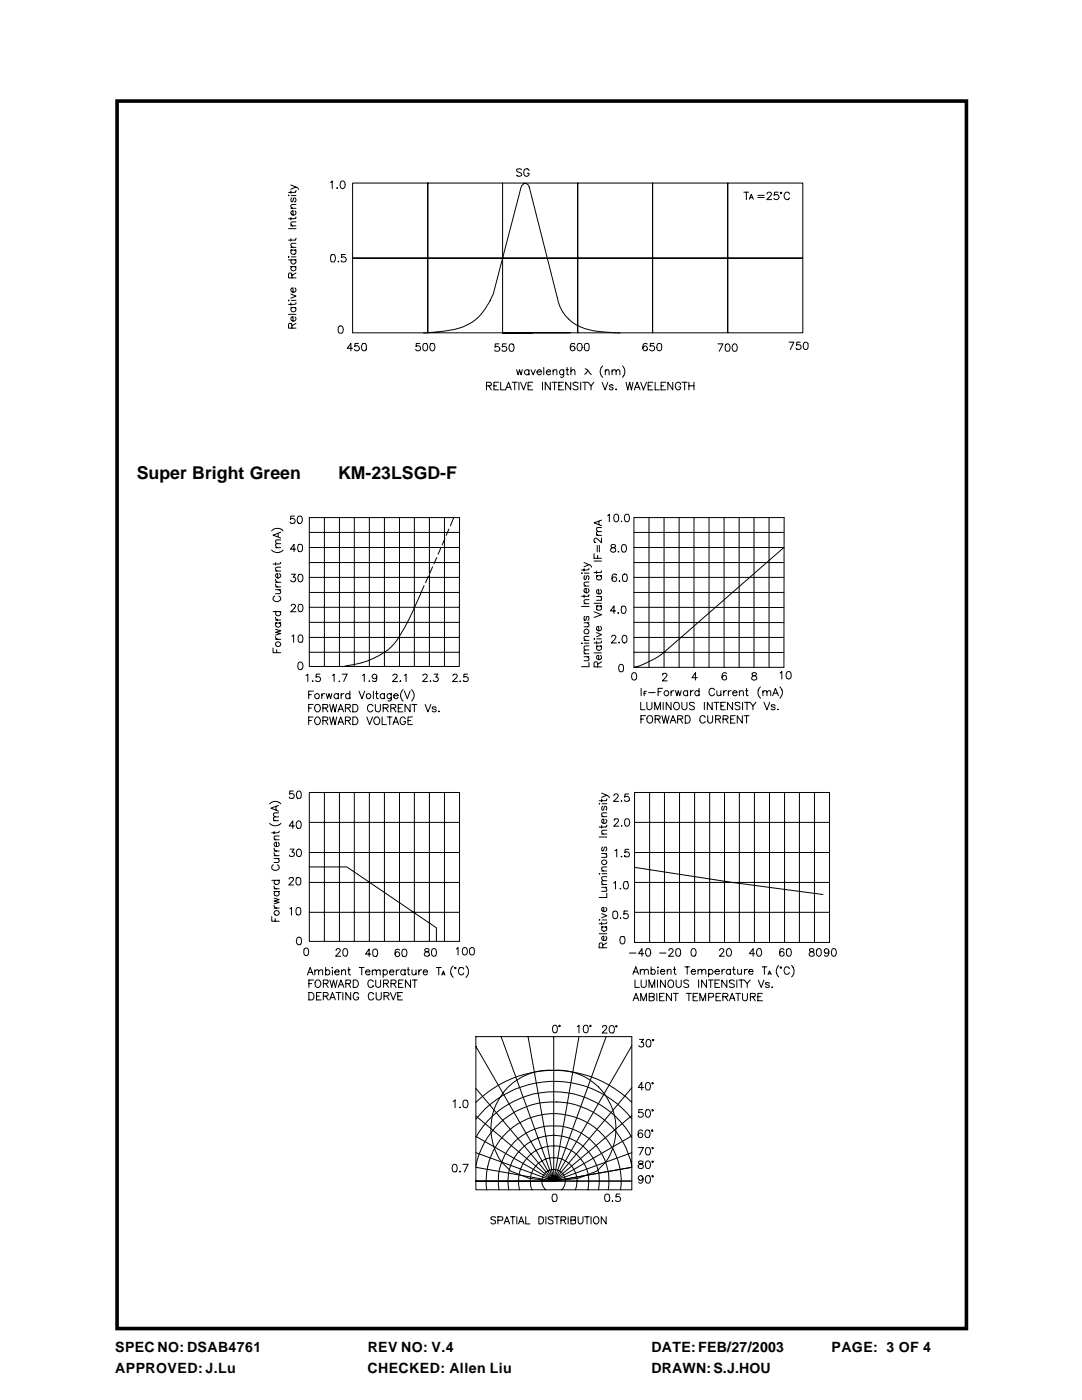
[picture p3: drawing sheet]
<svg xmlns="http://www.w3.org/2000/svg" width="216mm" height="279mm" viewBox="0 0 216 279" stroke-linecap="round" stroke-linejoin="round" font-family="sans-serif">
<defs><g id="words">
<g font-size="3.5">
<text x="27.3" y="95.6">Super Bright Green</text>
<text x="67.5" y="95.6">KM-23LSGD-F</text>
</g>
<g font-size="2.8">
<text x="23" y="269.8">SPEC NO: DSAB4761</text>
<text x="73.4" y="269.8">REV NO: V.4</text>
<text x="130" y="269.8">DATE: FEB/27/2003</text>
<text x="165.9" y="269.8">PAGE: 3 OF 4</text>
<text x="23" y="274.1">APPROVED: J.Lu</text>
<text x="73.3" y="274.1">CHECKED: Allen Liu</text>
<text x="130" y="274.1">DRAWN: S.J.HOU</text>
</g>
</g></defs>
<path d="M23.4 20.2h169.4v244.9h-169.4z" fill="none" stroke="#000" stroke-width=".72" stroke-linecap="butt"/>
<g fill="#fff" stroke="#fff" stroke-width=".2">
<path d="M41.9 97.1h140.3v105h-140.3z"/>
<path d="M87.2 202h46.8v45.5h-46.8z"/>
<path d="M42.6 26.7h131.3v58.9h-131.3z"/>
</g>
<g fill="none" stroke="#000" stroke-width=".2">
<path d="M57.6 38.9v.2zM58 37.8l1.1-.5 .5 .5M58 38.1v.5M58 36.9l1.1 .4M58.1 39h1M58.3 39.5a.47 .47 0 0 0 0 .8l.1-.1 .2-.6 .2-.1a.47 .47 0 0 1 0 .8l.2-.1M59.1 38l-.1 .3-.2 .1h-1.2M66 36.4l.3-.3v1.5M67.3 37.5v.1zM68.1 36.2a.47 .47 0 0 1 .7 .2 .7 .7 0 0 1 .1 .8 .7 .7 0 0 1-.8 .3l-.2-.5zM85.3 36.5v15v-15h15v29.9h15v-14.9v14.9h29.9v-14.9v14.9h15v-14.9h-15h15v-15h-15v15v-15h-15v15v-15h-14.9v15v-15h-15M85.3 36.5h-14.9v15h14.9h-14.9v14.9h14.9"/>
<path d="M85.3 36.5v29.9M104.1 33.9l-.4-.2-.6 .2 .1 .3 .6 .3 .3 .3a.57 .57 0 0 1-.4 .4 .57 .57 0 0 1-.6-.2M105.6 34a.55 .55 0 0 0-.6-.3 .55 .55 0 0 0-.5 .5 .61 .61 0 0 0 .2 .9 .61 .61 0 0 0 .9-.3v-.2h-.4M148.4 38.4h1M148.9 38.4v1.4M149.5 39.8l.4-1 .4 1M149.7 39.5h.5M151.2 39h1.3M151.2 39.4h1.3M153.1 38.7l.1-.3a.47 .47 0 0 1 .7 .4l-.9 1h1M155.3 38.4h-.7l-.1 .6a.55 .55 0 0 1 .8-.1 .55 .55 0 0 1-.1 .9 .55 .55 0 0 1-.8-.2M155.7 38.4h.3v.2h-.3z"/>
<path d="M157.6 38.7a.52 .52 0 0 0-.4-.4 .52 .52 0 0 0-.6 .3 .68 .68 0 0 0-.1 .9 .68 .68 0 0 0 1 .1l.1-.1M57.6 51.9h1.5h-.3a.48 .48 0 0 1 .1 .7 .48 .48 0 0 1-.7 0 .48 .48 0 0 1 .1-.7M57.6 45.6h1.5M57.6 59.9v.1zM57.6 51.2v.2zM58 58.7l1.1 .4-1.1 .4M58 49.9h1.1h-.3a.48 .48 0 0 1 .1 .7 .48 .48 0 0 1-.7 0 .48 .48 0 0 1 .1-.7zM58 43.4v.5M58 47.6v.5M58 49.4h1.1M58 41.6h1.1M58.1 59.9h1"/>
<path d="M58.1 51.3h1M58.1 44.9l.2 .2M58.3 54.8l-.2-.3h-.4l-.1 1h1.5M58.8 53.2a.43 .43 0 0 1 0 .8 .48 .48 0 0 1-.6-.1 .48 .48 0 0 1 .1-.7h-.3h1.1M58.8 57.4a.49 .49 0 0 1 .2 .7 .49 .49 0 0 1-.5 .2v-.9a.44 .44 0 0 0-.5 .5 .44 .44 0 0 0 .5 .4M58.8 42.1a.47 .47 0 0 1 .1 .7 .47 .47 0 0 1-.7 0 .47 .47 0 0 1 .1-.7h.2v.8M59.1 54.5l-.8 .4v-.1v.7M59.1 48.6h-1l-.1 .4 .3 .4M59.1 47.5l-.1 .4h-1.4M59.1 44.3h-.8l-.3 .2v.6h1.1M59.1 43.3l-.1 .3h-.2h-1.2M59.1 40.8l-1 .1-.1 .3 .3 .4"/>
<path d="M66.1 50.8a.52 .52 0 0 1 .7 .3l.1 .3a.67 .67 0 0 1-.5 .9 .79 .79 0 0 1-.4-1.2zM67.5 52.2v.1zM68.9 50.8h-.7l-.1 .6a.54 .54 0 0 1 .8 0 .54 .54 0 0 1 0 .8 .54 .54 0 0 1-.8-.2M100.3 51.5h-15h15M115.3 51.5h-15h15M115.3 51.5h29.9h-29.9M57.6 62.7h1.5M58 61.4h1.1l-.1 .1-.2-.1M58 60.5v.5M58.3 61.4a.48 .48 0 0 0-.1 .6 .48 .48 0 0 0 .6 .2 .48 .48 0 0 0 .2-.7M58.3 65.5l-.1-.9-.2-.1-.3 .1-.1 .9h1.5M58.3 63.2a.44 .44 0 0 0-.2 .6 .44 .44 0 0 0 .5 .3 .47 .47 0 0 0 .4-.7l-.2-.2"/>
<path d="M58.5 63.2h-.2h.2v.9M59.1 60.4l-.1 .3h-.2h-1.2M59.1 64.5l-.8 .5M67.7 65.1a.48 .48 0 0 1 .7 .2 .7 .7 0 0 1 .1 .9 .7 .7 0 0 1-.8 .3l-.2-.6v-.6zM70.4 69.5h-1.1l.7-1v1.5M71.5 68.5h-.6l-.1 .7a.53 .53 0 0 1 .8 0 .53 .53 0 0 1-.1 .8 .53 .53 0 0 1-.8-.3M72.3 68.6a.54 .54 0 0 1 .8 .2v.4a.61 .61 0 0 1-.5 .8 .97 .97 0 0 1-.3-1.4zM83.8 68.5h-.7l-.1 .7a.51 .51 0 0 1 .8 0 .51 .51 0 0 1-.1 .7 .51 .51 0 0 1-.8-.2M84.5 66.5l4.2-.4a10.6 10.6 0 0 0 9.1-6.1l.6-1.3 5.6-21.3 .5-.7a.83 .83 0 0 1 1.1 .7l5.6 22a8.2 8.2 0 0 0 7.4 6.6l5.1 .5M84.6 68.6a.48 .48 0 0 1 .7 .2v.4a.67 .67 0 0 1-.5 .8 .97 .97 0 0 1-.2-1.4zM85.3 66.4v-14.9v14.9h19.5M86 68.6a.52 .52 0 0 1 .7 .2l.1 .4a.66 .66 0 0 1-.6 .8 .97 .97 0 0 1-.2-1.4z"/>
<path d="M97.1 77h.8l.1-.4-.3-.3h-.6v1.5M97.5 77l.5 .8M98.6 77h.5M99.5 76.3h-.9v1.5h.9M99.6 68.6h-.8v.7a.55 .55 0 0 1 .8-.1 .55 .55 0 0 1-.1 .8 .55 .55 0 0 1-.8-.2M99.9 76.3v1.5h1l.6-1.5 .5 1.5M101 68.6h-.7l-.1 .7a.53 .53 0 0 1 .8-.1 .53 .53 0 0 1-.1 .8 .53 .53 0 0 1-.7-.2M101.1 77.3h.8M101.8 68.7a.47 .47 0 0 1 .7 .2l.1 .6-.2 .6h-.6l-.2-.6zM102.2 76.3h1M102.7 76.3v1.5M103.1 73.8l.3 1 .3-1 .3 1 .2-1"/>
<path d="M103.5 76.3v1.5M103.9 76.3l.6 1.5 .5-1.5M105.4 77h.6M105.5 73.8v1v-.2a.49 .49 0 0 1-.7 .1 .49 .49 0 0 1 0-.8 .49 .49 0 0 1 .7 .1M106 73.8l.4 1 .4-1M106.3 66.4h-6h13.4M106.3 76.3h-.9v1.5h.9M107.1 74.2l.9-.1a.47 .47 0 0 0-.6-.2 .47 .47 0 0 0-.2 .7 .47 .47 0 0 0 .7 .1l.1-.1M108.2 76.3v1.5M108.5 73.3v1.5M109 74.2a.42 .42 0 0 1 .4-.4 .42 .42 0 0 1 .5 .4h-.9l.1 .4 .3 .2 .5-.2M109.8 76.3v1.5l-1-1.5v1.5"/>
<path d="M110.2 76.3h1M110.4 74.1l.3-.3 .4 .1v.9M110.4 73.8v1M110.7 76.3v1.5M111.5 77h.6M112.4 76.3h-.9v1.5h.9M112.5 73.8l-.1 1.3-.2 .2-.4-.1M112.5 74a.47 .47 0 0 0-.7 0 .47 .47 0 0 0 0 .7 .47 .47 0 0 0 .7-.1M112.9 73.8h.6M113.2 73.3v1.2v.2l.3 .1M113.9 76.3v1.5l-1-1.5v1.5M113.9 74.1l.4-.3 .3 .1 .1 .9"/>
<path d="M113.9 73.3v1.5M114.7 68.7l-.4-.2a.71 .71 0 0 0-.5 1M115.4 68.6l.3-.1a.8 .8 0 0 1 .5 .8 .8 .8 0 0 1-.6 .7 .97 .97 0 0 1-.2-1.4zM115.4 76.5a.58 .58 0 0 0-.6-.2 .58 .58 0 0 0-.5 .4l.2 .2 .7 .2 .2 .5a.6 .6 0 0 1-1.1 0M115.9 76.3v1.5M116.2 76.3h1.1l.6 .7v.8M116.7 76.3v1.5M116.8 73.6a1.12 1.12 0 0 1 .9 .9l.3 .3M116.8 68.6h.6l.2 .5a.63 .63 0 0 1-.6 .9 .97 .97 0 0 1-.2-1.4zM117.3 74l-.6 .7M118.5 76.3l-.6 .7M120.1 76.3l.6 1.5 .6-1.5"/>
<path d="M120.3 73a1.53 1.53 0 0 0 0 2.3M120.8 74.1l.3-.3 .4 .1v.9M120.8 73.8v1M122.1 74.1l.4-.3 .4 .1v.9M122.1 73.8v1M122.3 77a.43 .43 0 0 0-.7 0l.7 .5-.2 .3h-.3l-.2-.2M122.9 77.7h.1zM122.9 74.1l.4-.3 .3 .1 .1 .9M124.2 73a1.62 1.62 0 0 1 0 2.3M124.9 76.3l.4 1.5 .3-1.5 .4 1.5 .3-1.5M126.6 77.8l.5-1.5 .6 1.5M126.7 77.3h.8"/>
<path d="M127.8 76.3l.6 1.5 .6-1.5M129.1 68.7v-.1l-.4-.1a.73 .73 0 0 0-.4 1M129.3 77h.6M130.2 66.4v-14.9v14.9M130.3 76.3h-1v1.5h1M130.5 68.5h-.7l-.1 .6a.54 .54 0 0 1 .8 0 .54 .54 0 0 1-.1 .8 .54 .54 0 0 1-.8-.2M130.7 76.3v1.5h.9M131.3 68.6l.3-.1a.8 .8 0 0 1 .4 .8 .8 .8 0 0 1-.5 .7 .97 .97 0 0 1-.2-1.4zM131.9 77h.6M132.8 76.3h-.9v1.5h.9M134.2 76.3v1.5l-.9-1.5v1.5M135.8 76.5v.2a.54 .54 0 0 0-.6-.4 .54 .54 0 0 0-.5 .6 .61 .61 0 0 0 .3 .8 .61 .61 0 0 0 .8-.1v-.4h-.3"/>
<path d="M136.1 76.3h1M136.6 76.3v1.5M137.5 76.3v1.5M137.5 77h1M138.5 76.3v1.5M143.3 68.6h1l-.8 1.5M144.9 68.7a.43 .43 0 0 1 .7 .2v.9l-.1 .3h-.6l-.2-.6v-.6zM146.3 68.7a.43 .43 0 0 1 .7 .2v.9l-.1 .3h-.6a1.02 1.02 0 0 1 0-1.4zM157.4 68.3h1l-.7 1.5M159.7 68.3h-.7l-.1 .6a.53 .53 0 0 1 .8 0 .53 .53 0 0 1-.1 .8 .53 .53 0 0 1-.8-.2M160.5 68.4a.5 .5 0 0 1 .7 .1v.4a.61 .61 0 0 1-.5 .9 .93 .93 0 0 1-.2-1.4zM54.2 109.8a1.53 1.53 0 0 0 2.3 0"/>
<path d="M54.2 106a1.53 1.53 0 0 1 2.3 0M54.9 119a.56 .56 0 0 0-.4 .6 .56 .56 0 0 0 .6 .5 .62 .62 0 0 0 .8-.3 .62 .62 0 0 0-.3-.8M55 116.5a.51 .51 0 0 0 .4 .6M55 115.6v.3l.4 .3M55 117.7h1M55 117.1h1M55 116.2h1M55 114h1M55 112.3v.5M55 109.3h1M55.5 106.4v.7M55.7 117.7l.3 .3-.1 .4-.9 .1"/>
<path d="M55.8 114.5a.48 .48 0 0 1 .1 .7 .48 .48 0 0 1-.8 0 .48 .48 0 0 1 .1-.7h.2v.9M56 113.2l-.9 .1a.45 .45 0 0 0 .1 .7M56 112.2l-.1 .3-.2 .1h-1.2M56 108.5h-.9l-.1 .4 .2 .4M56 107.7l-.9 .1a.49 .49 0 0 0 .1 .7M56 106.2l-1.5 .6 1.5 .6M58.2 114.6h.7l-.4 .6a.49 .49 0 0 1 .5 .5 .49 .49 0 0 1-.5 .5 .49 .49 0 0 1-.5-.4M58.8 103h-.8v.6a.53 .53 0 0 1 .8 0 .53 .53 0 0 1-.2 .8 .53 .53 0 0 1-.7-.2M59 109.6h-1l.7-1v1.5M59.5 103h.4a.78 .78 0 0 1 .4 .8 .78 .78 0 0 1-.6 .7 .97 .97 0 0 1-.2-1.5zM59.6 108.7l.3-.1a.8 .8 0 0 1 .5 .8 .8 .8 0 0 1-.6 .7 .85 .85 0 0 1-.3-1.2zM59.6 114.7a.47 .47 0 0 1 .8 .2 .72 .72 0 0 1 0 .8 .72 .72 0 0 1-.8 .3l-.2-.6z"/>
<path d="M61.7 103.3h30v29.7h-30zM61.7 106.3h30M61.7 109.3h30M61.7 112.3h30M61.7 115.2h30M61.7 118.2h30M64.7 103.3v29.7M67.7 103.3v29.7M70.7 103.3v29.7M73.7 103.3v29.7M76.7 103.3v29.7M79.7 103.3v29.7"/>
<path d="M82.7 103.3v29.7M84.6 116.9a54.6 54.6 0 0 1-6 11.6 15.1 15.1 0 0 1-9.8 4.4M85.5 115l-.6 1.3M85.7 103.3v29.7M86.3 113.1l-.5 1.3M87.2 111.3l-.6 1.2M88 109.3l-.6 1.3M88.7 103.3v29.7M88.8 107.5l-.6 1.3M89.6 105.6l-.6 1.2M90.5 103.4l-.6 1.5M116 114.4h.2z"/>
<path d="M116.5 113.1l1-.4 .3 .1 .2 .4M116.5 113.5v.5M116.5 118.7v.6M116.5 112.3l1 .4M116.5 117h1M116.6 114.4h.9M116.8 114.9l-.3 .3 .1 .4 .2 .1 .2-.2 .1-.5 .2-.1a.44 .44 0 0 1 0 .8l.1-.1M117.3 117.5a.46 .46 0 0 1 .1 .7 .46 .46 0 0 1-.7 0 .46 .46 0 0 1 .1-.7h.2v.8M117.5 119.7l-.9 .1v.4l.2 .3M117.5 118.7l-.1 .3h-.1h-1.3M117.5 116.2h-.9v.6l.2 .2M117.5 113.4l-.2 .3h-1.3"/>
<path d="M118.5 112h1.5M118.5 110.5v.9h1.5M119 114.9h1h-.2a.47 .47 0 0 1 .1 .7 .47 .47 0 0 1-.7 0 .47 .47 0 0 1 .1-.7zM119 119h1M119 114v.5M119 106.8h1M119.2 108.8v1.4M119.3 110.8v.6M119.5 104v.7M119.6 108.8v1.4M119.8 119l.2 .4v.4h-1M119.8 117.7a.46 .46 0 0 1 .1 .7 .46 .46 0 0 1-.7 0 .46 .46 0 0 1 .1-.7h.2v.8"/>
<path d="M120 113.9v.3l-1.5 .1M120 107.4v.9l-1-.9a.42 .42 0 0 0-.5 .4 .42 .42 0 0 0 .4 .4M120 106.1h-.9v.5l.2 .2M120 105.3h-.9l-.1 .4 .3 .4M120 103.8l-1.5 .6 1.5 .5M121.2 102.9l.4-.3v1.5M122 108.8a.3 .3 0 0 0 .1 .5 .53 .53 0 0 1 .7 .1 .53 .53 0 0 1-.1 .7l-.2 .1a.46 .46 0 0 1-.7-.3 .46 .46 0 0 1 .5-.6l.4-.1 .1-.3a.6 .6 0 0 0-.8-.1zM122.7 102.7a.47 .47 0 0 1 .7 .2v.4a.61 .61 0 0 1-.5 .8 .97 .97 0 0 1-.2-1.4zM123 114.8l-.1-.2a.51 .51 0 0 0-.7 .3 1.16 1.16 0 0 0 .1 1.1 .47 .47 0 0 0 .7-.2 .47 .47 0 0 0-.3-.7 .47 .47 0 0 0-.6 .5M123.4 110v.2zM123.5 116h.2zM124 104.1h.1z"/>
<path d="M124.2 108.8a.48 .48 0 0 1 .7 .2l.1 .3a.68 .68 0 0 1-.6 .9 .99 .99 0 0 1-.2-1.4zM124.4 114.6a.43 .43 0 0 1 .7 .3l.1 .3a.63 .63 0 0 1-.6 .8l-.4-.2v-.9zM124.8 102.7a.47 .47 0 0 1 .7 .2l.1 .4a.67 .67 0 0 1-.5 .8 .94 .94 0 0 1-.3-1.4zM126.5 109.3h29.9l-24.2 21.2-1.4 .9-1.9 .9-1.3 .6-1.1 .3h29.9l.1-29.9h-30v29.9M126.5 106.3h29.9M126.5 112.3h29.9M126.5 115.2h29.9M126.5 118.2h29.9M129.5 103.3v29.9M132.5 103.3v29.9M135.5 103.3v29.9M138.5 103.3v29.9"/>
<path d="M141.5 103.3v29.9M144.5 103.3v29.9M147.5 103.3v29.9M150.5 103.3v29.9M153.5 103.3v29.9M54.5 129.3v1h1.5M54.5 122h1.5h-.2a.47 .47 0 0 1 0 .7 .47 .47 0 0 1-.7 0 .47 .47 0 0 1 .1-.7M55 127l.1 .4 .3 .2M55 125.6l1 .3-1 .3 1 .2-1 .3M55 124.3h1h-.2a.47 .47 0 0 1 0 .7 .47 .47 0 0 1-.7 0 .47 .47 0 0 1 .1-.7zM55 123.2l.2 .5h.2M55 123.7h1"/>
<path d="M55 127.6h1M55.2 129.7v.6M58.1 120.9l.3-.3 .4 .1 .2 .2-.2 .5-.8 .7h1.1M58.3 127l.3-.3v1.5M59.6 132.2a.48 .48 0 0 1 .8 .2 .7 .7 0 0 1 0 .9 .7 .7 0 0 1-.8 .3l-.2-.6 .1-.6zM59.7 126.8a.43 .43 0 0 1 .7 .2v.9l-.2 .2h-.5l-.2-.5v-.6zM59.7 120.7l.3-.1a.8 .8 0 0 1 .5 .8 .8 .8 0 0 1-.6 .7 1.01 1.01 0 0 1-.2-1.4zM61 134.8l.4-.3v1.5M61.6 138.6h.5M61.7 121.2h30M61.7 124.2h30M61.7 127.2h30"/>
<path d="M61.7 130.2h30M62.3 136h.2zM62.5 137.9h-.9v1.5M63.8 134.5h-.7l-.1 .7a.53 .53 0 0 1 .8-.1 .53 .53 0 0 1 0 .8 .53 .53 0 0 1-.8-.1M64.2 138.4v1M64.8 138.4a.51 .51 0 0 0-.6 .5M65.1 138.4l.3 1 .3-1 .3 1 .2-1M66.3 134.8l.4-.3v1.5M66.7 138.6l.3-.2 .5 .2v-.2v1v-.2a.49 .49 0 0 1-.7 .1 .49 .49 0 0 1-.1-.7zM67.7 135.9v.1zM68.2 138.6l-.1 .3M68.3 134.5h1l-.7 1.5"/>
<path d="M68.6 138.4l-.4 .2-.1-.2v1M69.8 137.9v1.5v-.2a.47 .47 0 0 1-.7 .1 .47 .47 0 0 1 0-.7 .47 .47 0 0 1 .7 0M71.6 137.9l.6 1.5 .6-1.5M72.3 134.8l.4-.3v1.5M73.6 136h.1zM74.5 137.9v1.5M74.9 138.4h.5M75.1 137.9l.1 1.5h.3M75.2 135a.47 .47 0 0 1-.7 .4 .47 .47 0 0 1-.1-.8 .47 .47 0 0 1 .7 .1v1.1l-.3 .2h-.4l-.1-.2M75.9 138.6a.43 .43 0 0 1 .8 0v-.2v1v-.2a.47 .47 0 0 1-.7 .1 .47 .47 0 0 1-.1-.7zM78.1 139.2a.47 .47 0 0 1-.7 .1 .47 .47 0 0 1 0-.7 .47 .47 0 0 1 .7 0v-.2l-.1 1.4-.2 .1-.4-.1M78.4 134.9l.3-.4h.3l.2 .3-.2 .5-.7 .7h1"/>
<path d="M78.6 138.9h.8a.46 .46 0 0 0-.6-.4 .46 .46 0 0 0-.2 .7 .44 .44 0 0 0 .4 .3 .44 .44 0 0 0 .4-.3M79.9 135.9l.1 .1h-.2M80.4 137.6a1.53 1.53 0 0 0 0 2.3M80.7 134.8l.3-.3v1.5M80.7 137.9l.6 1.5 .5-1.5M82.1 137.6a1.53 1.53 0 0 1 0 2.3M84.4 134.9l.3-.4 .5 .2v.4l-.9 .9h1M85.8 136h.2zM86.6 134.5h.8l-.4 .6a.5 .5 0 0 1 .4 .7 .5 .5 0 0 1-.8 .2l-.2-.2M90.4 134.9l.3-.4h.3l.2 .3-.2 .5-.7 .7h1M91.9 135.9v.1zM93.3 134.5h-.7l-.1 .7a.52 .52 0 0 1 .8 0 .52 .52 0 0 1-.1 .8 .52 .52 0 0 1-.7-.2"/>
<path d="M116 128.4h.2zM116 121h1.5M116.5 131.1h1M116.5 130.5h1M116.5 127.8h1M116.5 124.3h1M116.5 120.5h1M116.6 128.4h.9M116.8 123l-.2 .1-.1 .2 .1 .4 .2 .1 .3-.7 .2-.1a.47 .47 0 0 1 0 .8M117.3 131.1a.49 .49 0 0 1 .1 .7l-.9 .1M117.3 124.3a.5 .5 0 0 1 .1 .7l-.9 .1M117.5 129.7l-.9 .1v.5l.2 .2"/>
<path d="M117.5 128.9l-.9 .1v.5l.2 .2M117.5 127l-.9 .1v.5l.2 .2M117.5 132.2v.9h-1.5M118.5 127.5h.2zM118.5 122.1l1.5 .6-1.5 .5M118.5 130.3h1.5M118.5 120.4h1.5M119 128.9h1h-.2a.47 .47 0 0 1 .1 .7 .47 .47 0 0 1-.7 0 .47 .47 0 0 1 .1-.7zM119 126.2l1 .5-1 .4M119 120.9h1h-.2a.47 .47 0 0 1 .1 .7 .47 .47 0 0 1-.7 0 .47 .47 0 0 1 .1-.7zM119 128v.5M119.1 127.5h.9"/>
<path d="M119.3 133.1l-.1-.9-.5-.1-.2 1h1.5M119.8 130.8a.46 .46 0 0 1 .1 .7 .46 .46 0 0 1-.7 0 .46 .46 0 0 1 .1-.7h.2v.9M119.8 125a.48 .48 0 0 1 .1 .7 .48 .48 0 0 1-.7 0 .48 .48 0 0 1 .1-.7h.2v.9M120 127.9v.3l-.2 .1h-1.3M120 132.1l-.7 .5M122 127.2l.3-.4h.3l.3 .3-.2 .5-.7 .7h1M122.9 121.9h-1.1l.7-1v1.5M123.3 122.3h.1zM123.5 128.1v.2zM123.7 132.7a.47 .47 0 0 1 .7 .2v.3a.61 .61 0 0 1-.5 .9 .93 .93 0 0 1-.2-1.4zM124.1 121a.49 .49 0 0 1 .7 .2l.1 .4a.67 .67 0 0 1-.5 .8 .85 .85 0 0 1-.4-1.2zM124.3 126.9a.48 .48 0 0 1 .8 .2v.9a.48 .48 0 0 1-.8 .2l-.2-.6z"/>
<path d="M126.3 134.3a.43 .43 0 0 1 .7 .2v1a.47 .47 0 0 1-.5 .2 .47 .47 0 0 1-.4-.2 1.06 1.06 0 0 1 .2-1.2zM126.5 121.2h29.9M126.5 124.2h29.9M126.5 127.2h29.9M126.5 130.2h29.9M127.9 137.4v1.5M128.5 138.4h.4M129 138h-.5v.9M129.4 138.2h1.3M131.3 138h.6M132.2 137.4h-.9v1.5M132.2 134.7l.1-.2a.47 .47 0 0 1 .8 .3l-.9 1.1h.9"/>
<path d="M133.9 137.8v1.1M134.5 137.8l-.3 .1-.3 .4M134.8 137.8l.3 1.1 .2-1.1 .3 1.1 .3-1.1M137.2 137.8v1.1v-.3a.48 .48 0 0 1-.7 .1 .48 .48 0 0 1 0-.7 .48 .48 0 0 1 .7 0M137.8 138v.3M138.3 137.8l-.5 .2v-.2v1.1M139.1 135.3h-1l.7-1.1v1.5M139.5 138a.48 .48 0 0 0-.7 0 .48 .48 0 0 0 0 .7 .48 .48 0 0 0 .7-.1M139.5 137.4v1.5M142.6 137.7a.62 .62 0 0 0-.9-.3 .62 .62 0 0 0-.2 .9 .56 .56 0 0 0 .4 .6 .56 .56 0 0 0 .7-.4M143 137.8l.1 1 .4 .1 .3-.3M143.8 137.8v1.1"/>
<path d="M144.4 137.8v1.1M144.9 134.5v-.2a.48 .48 0 0 0-.8 .2v.8a.47 .47 0 0 1 .4-.5 .47 .47 0 0 1 .5 .5 .47 .47 0 0 1-.5 .4l-.4-.1v-.3M145 137.8a.51 .51 0 0 0-.6 .5M145.3 137.8v1.1M145.9 137.8l-.4 .1-.2 .4M146.2 138.3a.42 .42 0 0 1 .4-.5 .42 .42 0 0 1 .5 .5h-.9a.47 .47 0 0 0 .3 .5 .47 .47 0 0 0 .6-.2M147.5 138.1l.4-.3 .4 .1v1M147.5 137.8v1.1M148.8 137.8h.4M149 137.4v1.2l.1 .2 .2 .1M150.2 134.3v.4l.4 .2a.47 .47 0 0 1 .3 .7 .62 .62 0 0 1-.9-.1 .74 .74 0 0 1 .8-.8v-.4zM151.7 137.1a1.61 1.61 0 0 0 0 2.3"/>
<path d="M152.2 138.1l.4-.3 .4 .1v1M152.2 137.8v1.1M153 138.1l.4-.3 .4 .1v1M154.2 138.9l.5-1.5 .6 1.5M154.4 138.3h.7M155.6 137.1a1.52 1.52 0 0 1 0 2.3M155.7 134.3l.3-.3v1.5M157.1 134.1a.54 .54 0 0 1 .7 .2v1a.51 .51 0 0 1-.9 0 1.15 1.15 0 0 1 .2-1.2zM58.5 157.9h-.7v.6a.54 .54 0 0 1 .8 0 .54 .54 0 0 1-.1 .8 .54 .54 0 0 1-.8-.2M59.4 157.9a.48 .48 0 0 1 .7 .3v.9l-.2 .2h-.5l-.3-.6zM61.6 141.3h.5M61.6 143.8h.5"/>
<path d="M61.7 158.2h30v29.7h-30zM62.5 140.6h-.9v1.5M62.5 143.1h-.9v1.5M63.1 140.6a.73 .73 0 0 1 .8 .7 .73 .73 0 0 1-.7 .8 .88 .88 0 0 1-.1-1.5zM63.1 143.2a.72 .72 0 0 1 .8 .3 .72 .72 0 0 1-.1 .9 .66 .66 0 0 1-1-.1 .66 .66 0 0 1 .1-1zM64.4 141.3l.9-.1 .1-.5-1-.1v1.5M64.4 143.8l1-.1v-.4l-.3-.2h-.7v1.5M64.7 158.2v29.6M64.9 141.3l.5 .8M64.9 143.8l.5 .8M65.8 140.6l.3 1.5 .4-1.5 .3 1.5 .4-1.5M65.8 143.1l.3 1.5 .4-1.5 .3 1.5 .4-1.5"/>
<path d="M67.4 142.1l.6-1.5 .6 1.5M67.4 144.6l.6-1.5 .6 1.5M67.6 141.6h.7M67.6 144.1h.7M67.7 158.2v29.6M68.9 141.3l.9-.1 .1-.2-.1-.3-.9-.1v1.5M68.9 143.8l.9-.1 .1-.3-.3-.3h-.7v1.5M69.4 141.3l.5 .8M69.4 143.8l.5 .8M70.4 140.6h.5a.78 .78 0 0 1 .5 .7 .78 .78 0 0 1-.5 .8h-.5zM70.4 143.1h.5a.82 .82 0 0 1 .5 .7 .82 .82 0 0 1-.5 .8h-.5zM70.7 158.2v29.6"/>
<path d="M73.2 143.1l.5 1.5 .6-1.5M73.7 158.2v29.6M74.4 140.9a.62 .62 0 0 0-.8-.3 .62 .62 0 0 0-.3 .9 .57 .57 0 0 0 .5 .6 .57 .57 0 0 0 .6-.4M74.9 143.2a.73 .73 0 0 1 .8 .3 .73 .73 0 0 1-.1 .9 .68 .68 0 0 1-.9-.1 .68 .68 0 0 1 .1-1zM74.9 140.6v1a.52 .52 0 0 0 .5 .5 .52 .52 0 0 0 .5-.5v-1M76.2 143.1v1.5h.9M76.5 141.3l.8-.1 .2-.2-.2-.4h-.8v1.5M76.7 158.2v29.6M77 141.3l.5 .8M77.3 143.1h.9M77.8 143.1v1.5M78 141.3l.8-.1 .2-.2-.1-.3-.9-.1v1.5"/>
<path d="M78.4 144.6l.6-1.5 .5 1.5M78.5 141.3l.5 .8M78.6 144.1h.7M79.5 141.3h.6M79.7 158.2v29.6M80.4 140.6h-.9v1.5h.9M80.9 143.5a.54 .54 0 0 0-.6-.4 .54 .54 0 0 0-.5 .6 .61 .61 0 0 0 .2 .8 .61 .61 0 0 0 .8-.1l.1-.4h-.3M81.4 143.8h.6M81.8 140.6v1.5l-1-1.5v1.5M82.2 140.6h1M82.3 143.1h-.9v1.5h.9M82.7 140.6v1.5"/>
<path d="M82.7 158.2v29.6M84.8 140.6l.6 1.5 .6-1.5M85.7 158.2v29.6M87 141.3a.44 .44 0 0 0-.4-.3 .44 .44 0 0 0-.4 .3l.8 .3v.3a.47 .47 0 0 1-.8 0M87.6 141.9v.2zM88.7 158.2v29.6M120.1 159.1l1-.4 .5 .5M120.1 159.5v.5M120.1 158.3l1 .4M121.1 159.4l-.1 .3-.2 .1h-1.3M122.5 158.8l.3-.3h.4l.2 .3-.3 .4-.7 .7h1M124 159.9h.1z"/>
<path d="M125.4 158.5h-.7v.6a.53 .53 0 0 1 .8 0 .53 .53 0 0 1-.1 .8 .53 .53 0 0 1-.8-.3M126.6 158.2h38.9v29.9h-38.9zM127.8 140.2v1.4h.9M127.9 143.5h.5M128.8 142.8h-.9v1.5M129.1 140.2v1a.52 .52 0 0 0 .5 .5 .52 .52 0 0 0 .5-.5v-1M129.2 143a.61 .61 0 0 1 .9-.1 .61 .61 0 0 1 .1 .8 .57 .57 0 0 1-.6 .6 .57 .57 0 0 1-.5-.6zM129.6 158.2v29.9M130.6 141.6v-1.4l.6 1.4 .6-1.4v1.4M130.7 143.5h.9l.1-.4-.1-.2-.9-.1v1.5M131.2 143.5l.5 .8M132.1 142.8l.4 1.5 .3-1.5 .3 1.5 .4-1.5"/>
<path d="M132.3 140.2v1.4M132.6 158.2v29.9M133.7 144.3l.6-1.5 .6 1.5M133.9 140.2v1.4l-1-1.4v1.4M133.9 143.8h.8M134.7 140.2a.73 .73 0 0 1 .9 .7 .73 .73 0 0 1-.8 .7 .88 .88 0 0 1-.1-1.4zM135.2 143.5h.9l.1-.4-.1-.2-.9-.1v1.5M135.6 158.2v29.9M135.7 143.5l.5 .8M136.1 140.2v1a.52 .52 0 0 0 .5 .5 .52 .52 0 0 0 .5-.5v-1M136.7 142.8a.8 .8 0 0 1 1 .4 .8 .8 0 0 1-.2 1l-.8 .1zM138.6 140.4l-.4-.2h-.5l-.1 .2 .1 .3 .8 .4 .1 .3a.65 .65 0 0 1-1 0"/>
<path d="M138.6 158.2v29.9M140.5 140.2v1.4M140.7 143.2l-.1-.2a.61 .61 0 0 0-.8-.1 .61 .61 0 0 0-.1 .8v.3l.3 .3h.4l.3-.3M141.2 142.8v1.1l.4 .4 .4-.1 .2-.3v-1.1M141.6 158.2v29.9M142.1 140.2v1.4l-1-1.4v1.4M142.5 140.2h1M142.8 143.5h.8l.1-.5-.9-.2v1.5M143 140.2v1.4M143.3 143.5l.5 .8M143.8 140.9h.6M144.3 143.5h.8l.2-.4-.2-.2-.8-.1v1.5"/>
<path d="M144.6 158.2v29.9M144.7 140.2h-.9v1.4h.9M144.8 143.5l.5 .8M145.8 143.5h.5M146.2 140.2v1.4l-1-1.4v1.4M146.7 142.8h-.9v1.5h.9M147.5 158.2v29.9M147.7 140.4l-.4-.2h-.5l-.1 .2 .1 .3 .8 .4 .1 .3a.63 .63 0 0 1-1 0M148.1 142.8v1.5l-1-1.5v1.5M148.2 140.2v1.4M148.5 142.8h1M148.5 140.2h1.2l.5 .7v.7"/>
<path d="M149 142.8v1.5M149.1 140.2v1.4M150.5 158.2v29.9M150.8 140.2l-.6 .7M152.4 140.2l.6 1.4 .6-1.4M153.5 158.2v29.9M154.6 140.9a.4 .4 0 0 0-.3-.3 .4 .4 0 0 0-.4 .3l.7 .3v.2a.43 .43 0 0 1-.7 0M155.2 141.6h.1zM156.5 158.2v29.9M159.5 158.2v29.9M162.5 158.2v29.9M53.8 164.3a1.48 1.48 0 0 0 2.2 0"/>
<path d="M53.8 160.4a1.48 1.48 0 0 1 2.2 0M54.2 175.7h1.5h-.2a.48 .48 0 0 1 .1 .7 .48 .48 0 0 1-.7 0 .48 .48 0 0 1 0-.7M54.6 172.6a.57 .57 0 0 0-.4 .6 .57 .57 0 0 0 .6 .5 .71 .71 0 0 0 .9-.7l-.4-.4M54.6 163.8h1M54.7 179.2l1 .3-1 .3 1 .3-1 .3M54.7 177.9h1h-.2a.5 .5 0 0 1 .1 .8 .5 .5 0 0 1-.8 0 .5 .5 0 0 1 .1-.8zM54.7 176.8a.49 .49 0 0 0 .5 .6M54.7 170.2l.2 .5 .3 .1M54.7 169.2a.5 .5 0 0 0 .5 .6M54.7 177.4h1M54.7 171.3h1M54.7 170.8h1"/>
<path d="M54.7 169.8h1M54.7 167.6h1M54.7 165.9v.5M55.1 161v.7M55.4 171.3l.3 .4-.1 .3-.9 .1M55.5 168.1a.46 .46 0 0 1 .1 .7 .46 .46 0 0 1-.7 0 .46 .46 0 0 1 .1-.7h.2v.9M55.6 163l-.9 .1-.1 .3 .3 .4M55.6 162.2l-.9 .1-.1 .3 .3 .4M55.6 160.7l-1.5 .6 1.5 .6M55.7 166.8l-.9 .1-.1 .4 .3 .3M55.7 165.9l-.1 .2-.2 .1h-1.2M57.7 175.5a.44 .44 0 0 1 .4-.4 .44 .44 0 0 1 .4 .3v.3l-.9 .9h1"/>
<path d="M57.9 169.5h.8l-.4 .6a.47 .47 0 0 1 .5 .5 .47 .47 0 0 1-.7 .3h-.2l-.2-.3M58.8 164.8h-1.1l.7-1v1.6M59.3 175.2h.5l.2 .6a.61 .61 0 0 1-.5 .8 .97 .97 0 0 1-.2-1.4zM59.4 163.9a.43 .43 0 0 1 .6 .2l.1 .4a.68 .68 0 0 1-.6 .9 .94 .94 0 0 1-.1-1.5zM59.4 169.5a.43 .43 0 0 1 .7 .3l.1 .3a.65 .65 0 0 1-.6 .8 .89 .89 0 0 1-.2-1.4zM61.7 173h7.5l17.9 12.2v2.5M61.7 176.1h30M61.7 170.1h30M61.7 164.1h30M119.5 174.4h.2zM119.5 160.4h.2zM119.5 167h1.6"/>
<path d="M120.1 177.1h1M120.1 176.5h1M120.1 173.8h1M120.1 170.3h1M120.1 166.5h1M120.1 164.8v.5M120.1 163h1M120.1 174.4h1M120.1 160.4h1M120.3 169a.47 .47 0 0 0 0 .8h.1l.2-.7 .3-.1a.47 .47 0 0 1 0 .8M120.3 160.9a.47 .47 0 0 0 0 .8l.1-.1 .2-.6 .3-.1a.47 .47 0 0 1 0 .8l.1-.1M120.8 177.1l.3 .4-.1 .3-.9 .1"/>
<path d="M120.8 170.3l.3 .4-.1 .3-.9 .1M120.9 163.5a.48 .48 0 0 1 0 .7 .48 .48 0 0 1-.7 0 .48 .48 0 0 1 0-.7h.3v.8M121.1 175.8h-1v.4l.3 .3M121.1 175h-1v.4l.3 .4M121.1 173l-1 .1v.3l.3 .4M121.1 165.7l-1 .1v.3l.3 .4M121.1 164.7l-.1 .3-.2 .1h-1.3M121.1 162.2l-1 .1v.3l.3 .4M121.1 178.3v.8h-1.6M122.5 176.2l.3-.3v1.5M122.6 163.7l.3-.3h.4l.1 .3v.3l-.9 .9h1M122.7 169.8l.4-.3v1.5"/>
<path d="M123.7 177.3h.2zM124 170.9h.1zM124 164.8h.1zM124.6 176a.54 .54 0 0 1 .7 .2v1a.48 .48 0 0 1-.8 0l-.1-.6zM124.8 163.4h.4a.78 .78 0 0 1 .5 .8 .78 .78 0 0 1-.6 .7 .97 .97 0 0 1-.3-1.5zM125.5 169.5h-.7l-.1 .7a.52 .52 0 0 1 .8-.1 .52 .52 0 0 1-.1 .8 .52 .52 0 0 1-.8-.2l.1 .2M126.6 173.1l19.5 3 18.1 2.4M126.6 176.1h38.9M126.6 170.1h38.9M126.6 164.1h38.9M54.2 182.9v1h1.5M54.7 180.7a.49 .49 0 0 0 .5 .5"/>
<path d="M54.7 181.2h1M54.9 183.3v.6M57.8 181.4l.4-.3v1.5M59.3 181.2a.48 .48 0 0 1 .7 .2v.9a.48 .48 0 0 1-.5 .3 .48 .48 0 0 1-.4-.3v-.9zM59.4 187.1l.3-.1a.83 .83 0 0 1 .5 .8 .83 .83 0 0 1-.6 .8 .9 .9 0 0 1-.2-1.5zM60.8 189.3a.43 .43 0 0 1 .7 .2l.1 .3a.69 .69 0 0 1-.6 .9l-.3-.3v-.9zM61.3 194.6l.6-1.5 .6 1.5M61.6 194.1h.7M61.6 198.1h.5a.79 .79 0 0 1 .6 .7 .79 .79 0 0 1-.6 .8h-.5zM61.6 196.3h.6M61.7 182.1h30M62.6 195.6h-1v1.5"/>
<path d="M62.8 193.8l.4-.3 .3 .1 .1 .2M62.8 193.5v1.1M63.1 195.6a.71 .71 0 0 1 .9 .7 .71 .71 0 0 1-.9 .7 .99 .99 0 0 1 0-1.4zM63.2 198.8h.5M63.6 194.6v-.8l.4-.3 .3 .1 .1 1M64.1 198.1h-.9v1.5h.9M64.5 198.8l.9-.1 .1-.3-.3-.3h-.7v1.5M64.5 196.3l.9-.1 .1-.2-.1-.4h-.9v1.5M65 193.1v1.5v-.2a.48 .48 0 0 0 .7 0 .48 .48 0 0 0 0-.7 .48 .48 0 0 0-.7 .1M65 198.8l.5 .8M65 196.3l.5 .8M65.8 199.6l.5-1.5 .6 1.5"/>
<path d="M65.8 195.6l.4 1.5 .3-1.5 .4 1.5 .4-1.5M66 199.1h.7M66.3 193.1h.1zM66.3 193.6v1M66.8 194h.8a.44 .44 0 0 0-.5-.5 .44 .44 0 0 0-.3 .6l.1 .3a.44 .44 0 0 0 .7 0M67.1 189.7l.2-.4h.3l.3 .3-.1 .3-.8 .9h1M67.1 198.1h1M67.5 197.1l.5-1.5 .6 1.5M67.6 198.1v1.5M67.7 196.6h.7M68.2 193.8l.3-.3 .4 .1 .1 1M68.2 193.5v1.1"/>
<path d="M68.4 198.1v1.5M68.6 189.4a.43 .43 0 0 1 .7 .2l.1 .3a.69 .69 0 0 1-.6 .9 .97 .97 0 0 1-.2-1.4zM69 196.3h.6l.4 .8M69.4 193.5h.5M69.6 196.3l.3-.2v-.4l-.9-.1v1.5M69.6 193.1v1.2l.1 .2 .3 .1M70 198.1v1.5l-1-1.5v1.5M70.5 195.6h.5a.78 .78 0 0 1 .5 .7 .78 .78 0 0 1-.5 .8h-.5zM71.5 198.4a.55 .55 0 0 0-.6-.3 .55 .55 0 0 0-.4 .6 .63 .63 0 0 0 .2 .8 .63 .63 0 0 0 .8-.1v-.4h-.3M71.7 193.1h.9M72.2 193.1v1.5M72.9 194a.44 .44 0 0 1 .5-.5 .44 .44 0 0 1 .4 .5h-.9v.1a.48 .48 0 0 0 .4 .5 .48 .48 0 0 0 .5-.2"/>
<path d="M74 190.4h-1.1l.8-1v1.5M74.3 193.8l.4-.3 .3 .1 .1 .2M74.3 193.5v1.1M74.5 195.9a.55 .55 0 0 0-.7-.3 .55 .55 0 0 0-.4 .5 .73 .73 0 0 0 .4 1h.3l.4-.4-.1 .1M74.5 198.4a.55 .55 0 0 0-.6-.3 .55 .55 0 0 0-.4 .6v.3a.55 .55 0 0 0 .4 .6 .55 .55 0 0 0 .6-.4M74.6 189.5a.45 .45 0 0 1 .7 .2v.9l-.2 .2h-.5l-.2-.6v-.5zM75 195.6v1.2l.4 .3 .5-.3v-1.2M75.1 198.1v1l.2 .4 .2 .1a.48 .48 0 0 0 .6-.5v-1M75.1 194.6v-.8l.3-.3 .4 .1 .1 1M76.5 194.4a.48 .48 0 0 0 .6 0 .48 .48 0 0 0 .1-.6 .48 .48 0 0 0-.6-.2l-.1-.1v1.6M76.5 196.3l.9-.1 .1-.2-.1-.4h-.9v1.5M76.6 193.6l-.1 .2"/>
<path d="M76.6 198.8l.9-.1 .1-.3-.3-.3h-.7v1.5M77 196.3l.5 .8M77.1 198.8l.5 .8M77.7 194h.9v-.2a.44 .44 0 0 0-.6-.2 .44 .44 0 0 0-.3 .5 .47 .47 0 0 0 .7 .4l.2-.1M77.9 198.1l.6 1.5 .5-1.5M78 196.3l.9-.1 .1-.2-.1-.4h-.9v1.5M78.5 196.3l.5 .8M79.1 193.5v1.1M79.4 198.8h.6M79.5 196.3h.6M79.7 193.5a.51 .51 0 0 0-.6 .5M79.7 189.6l-.4-.2a.71 .71 0 0 0-.5 1"/>
<path d="M80 193.8l.1-.2a.46 .46 0 0 1 .7 .2v-.3v1.1v-.2a.5 .5 0 0 1-.7 .1 .5 .5 0 0 1-.1-.7zM80.3 198.1h-.9v1.5h.9M80.4 189.5l.4-.1a.81 .81 0 0 1 .4 .8 .81 .81 0 0 1-.6 .7 .95 .95 0 0 1-.2-1.4zM80.4 195.6h-.9v1.5h.9M81.2 193.5h.5M81.4 193.1v1.2l.1 .2 .3 .1M81.9 195.6v1.5l-1-1.5v1.5M82.2 193.5l.1 1 .3 .1 .4-.3M82.3 195.6h.9M82.8 195.6v1.5M83 193.5v1.1M83.6 193.5v1.1"/>
<path d="M84.2 193.5a.51 .51 0 0 0-.6 .5M84.5 194a.47 .47 0 0 0 .2 .5 .47 .47 0 0 0 .6-.1M84.5 193.8l.5-.3 .2 .2 .1 .3h-.8zM84.8 189.4v.3l.2 .2a.55 .55 0 0 1 .6 .2 .55 .55 0 0 1 0 .7h-.3a.46 .46 0 0 1-.6-.3 .46 .46 0 0 1 .4-.6l.5-.1v-.2a.5 .5 0 0 0-.8-.2zM86.3 189.4a.48 .48 0 0 1 .7 .2l.1 .3a.63 .63 0 0 1-.6 .9 .97 .97 0 0 1-.2-1.4zM87.1 193.1h1M87.5 193.1v1.5M88.1 194.6l.4-.8 .3 .8M88.3 194.4h.3M90.4 192.8a1.52 1.52 0 0 0 0 2.3M90.8 193.1h.2v.2h-.2zM91.1 189.4l.3-.3v1.5"/>
<path d="M92.5 189.2a.47 .47 0 0 1 .7 .2v.9a.47 .47 0 0 1-.4 .3 .47 .47 0 0 1-.5-.3l-.1-.6zM92.5 193.4a.55 .55 0 0 0-.6-.3 .55 .55 0 0 0-.4 .5 .61 .61 0 0 0 .2 .8 .61 .61 0 0 0 .8 0v-.2M93 192.8a1.52 1.52 0 0 1 0 2.3M93.9 189.2a.48 .48 0 0 1 .7 .2v.9a.51 .51 0 0 1-.9 0v-.9zM119.5 183.6h.2zM119.5 186.4h1.6M120.1 185h1h-.2a.44 .44 0 0 1 0 .8 .48 .48 0 0 1-.7-.1 .48 .48 0 0 1 .1-.7zM120.1 182.3l1 .5-1 .4M120.1 184.1v.5M120.1 183.6h1M120.3 189.1l-.1-.8-.5-.1-.2 .9h1.6M120.9 186.9a.47 .47 0 0 1 .1 .7 .47 .47 0 0 1-.7 0 .47 .47 0 0 1 .1-.7h.1v.8"/>
<path d="M120.9 181.1a.43 .43 0 0 1 0 .8 .5 .5 0 0 1-.7-.1 .5 .5 0 0 1 0-.7h.3v.8M121.1 184l-.1 .3-.2 .1h-1.3M121.1 188.2l-.8 .4M122.5 181.9a.48 .48 0 0 1 .7 .2l.1 .4a.66 .66 0 0 1-.6 .8 .97 .97 0 0 1-.2-1.4zM123.8 183.2v.1zM123.9 186.9h.4a.85 .85 0 0 1 0 1.5h-.2a.99 .99 0 0 1-.2-1.5zM125.3 181.8h-.8v.7a.53 .53 0 0 1 .8 0 .53 .53 0 0 1-.2 .8 .53 .53 0 0 1-.7-.3M125.6 190.2h1.3M126.3 194.4l.6-1.4 .5 1.4M126.3 199.7l.6-1.5 .6 1.5M126.5 194h.7M126.6 199.2h.7"/>
<path d="M126.6 182.1h38.9M126.7 195.6v1.5h.9M127.8 193.8l.3-.3h.4l.1 .9M127.8 193.5v.9M127.8 199.7v-1.5l.6 1.5 .6-1.5v1.5M127.9 195.6v1l.2 .4 .3 .1a.48 .48 0 0 0 .5-.5v-1M128.5 190.3h-1.1l.7-1v1.5M128.6 193.8l.3-.3h.4l.1 .9M129 189.4a.47 .47 0 0 1 .8 .2v.3a.68 .68 0 0 1-.6 .9 .97 .97 0 0 1-.2-1.4zM129.5 197.1v-1.5l.6 1.5 .5-1.5v1.5M129.5 198.2l.9 .1 .2 .2-.1 .3-.3 .1 .4 .3-.2 .4-.9 .1zM129.5 198.9h.7"/>
<path d="M129.9 193.7a.47 .47 0 0 1 .6-.2 .47 .47 0 0 1 .3 .6l-.4 .3-.5-.2M129.9 193v1.4M131.1 198.2v1.5M131.2 193h.2zM131.2 195.6v1.5M131.3 193.5v.9M131.6 198.9h.6M131.6 190.2h1.3M131.8 193.9h.8a.48 .48 0 0 0-.6-.4 .48 .48 0 0 0-.3 .6 .48 .48 0 0 0 .6 .3l.3-.2M132.5 198.2h-.9v1.5h.9M132.8 195.6v1.5l-1-1.5v1.5M133.1 193.8l.4-.3h.4v.9"/>
<path d="M133.1 193.5v.9M133.4 195.8a.61 .61 0 0 1 .8-.1 .61 .61 0 0 1 .2 .8 .61 .61 0 0 1-.8 .5 .61 .61 0 0 1-.3-.8zM133.5 189.7l.2-.4h.3l.3 .3-.2 .5-.7 .7h1M134 198.2v1.5l-1-1.5v1.5M134.3 198.2h1M134.4 193.5h.4M134.6 193v1.2l.1 .2h.2M134.8 198.2v1.5M134.9 195.6v1l.1 .3 .3 .2a.48 .48 0 0 0 .6-.5v-1M135 189.4a.51 .51 0 0 1 .8 .2v.3a.63 .63 0 0 1-.5 .9 .81 .81 0 0 1-.4-1.2zM136.7 193h.9M136.9 198.2h1.1"/>
<path d="M137.1 193v1.4M137.4 195.8a.54 .54 0 0 0-.5-.2 .54 .54 0 0 0-.5 .4l.2 .2 .8 .4-.1 .4-.5 .1-.4-.2M137.5 198.2v1.5M137.9 193.9h.9a.48 .48 0 0 0-.6-.4 .48 .48 0 0 0-.3 .6 .48 .48 0 0 0 .6 .3l.3-.2M138.1 189.4a.47 .47 0 0 1 .7 .2l.1 .3a.68 .68 0 0 1-.6 .9 .97 .97 0 0 1-.2-1.4zM138.3 198.9h.6M139.2 198.2h-.9v1.5h.9M139.3 193.8l.4-.3h.3v.9M139.3 193.5v.9M139.4 195.6v1.5M139.7 199.7v-1.5l.6 1.5 .5-1.5v1.5M140 193.8l.4-.3h.4v.9"/>
<path d="M141 195.6v1.5l-1-1.5v1.5M141.4 195.6h.9M141.4 199l.9-.1v-.5l-.9-.2v1.5M141.4 194.2a.49 .49 0 0 0 .7 .1 .49 .49 0 0 0 0-.7 .49 .49 0 0 0-.7 .1v-.2v1.4M141.8 195.6v1.5M142.7 193.9h.9a.48 .48 0 0 0-.7-.3 .48 .48 0 0 0-.2 .7 .48 .48 0 0 0 .7 .1l.2-.2M142.7 196.3h.6M142.9 198.9h.6M143.6 195.6h-.9v1.5h.9M143.6 189.7v-.1a.44 .44 0 0 1 .7-.2 .44 .44 0 0 1-.1 .7l-.6 .7h.9M143.8 198.2h-.9v1.5h.9M144.1 193.5v.9"/>
<path d="M144.2 198.9h.7h-.2l.5 .8M144.6 193.5h-.3l-.2 .4M144.9 198.9l.3-.2v-.3l-1-.2v1.5M145 195.6v1.5l-1-1.5v1.5M145.1 193.5h.7v.9v-.2a.48 .48 0 0 1-.8 .1 .48 .48 0 0 1 .1-.8zM145.2 189.4a.47 .47 0 0 1 .7 .2 .7 .7 0 0 1 0 .9 .7 .7 0 0 1-.7 .3l-.3-.6zM145.5 199.7l.6-1.5 .5 1.5M145.6 193.5l.2 .2M145.7 199.2h.8M146.2 193.5h.5M146.4 193v1.2l.1 .2h.3M146.5 195.8a.54 .54 0 0 0-.5-.2 .54 .54 0 0 0-.5 .4l.2 .2 .6 .2 .2 .2-.1 .4-.5 .1-.4-.2"/>
<path d="M146.8 198.2h1M147 195.6v1.5M147.2 193.5v.9h.4l.4-.2M147.3 198.2v1.5M147.4 195.6h1.1l.6 .7v.8M147.9 195.6v1.5M148 193.5v.9M148.2 198.2v1.3l.3 .2a.51 .51 0 0 0 .6-.4v-1.1M148.5 193.5v.9M149.1 193.5a.51 .51 0 0 0-.6 .4M149.4 193.9h.8v-.1a.46 .46 0 0 0-.7-.2 .46 .46 0 0 0 0 .7 .46 .46 0 0 0 .7-.1M149.7 195.6l-.6 .7"/>
<path d="M149.7 198.9h.9l.1-.5-1-.2v1.5M150.2 198.9l.5 .8M150.6 190.3h-1.1l.8-1v1.5M151.2 189.4a.47 .47 0 0 1 .7 .2l.1 .3a.68 .68 0 0 1-.6 .9 .97 .97 0 0 1-.2-1.4zM151.2 198.9h.6M151.3 195.6l.6 1.5 .5-1.5M152.1 193h.9M152.1 198.2h-.9v1.5h.9M152.5 193v1.4M153.2 194.5l.3-.7 .4 .7M153.4 194.3h.4M153.5 196.3a.43 .43 0 0 0-.8 0l.1 .2 .7 .1v.2v.2l-.3 .1-.5-.2"/>
<path d="M154 197h.2zM155.4 192.7a1.57 1.57 0 0 0 0 2.2M155.7 193h.2v.2h-.2zM156.4 189.6l-.1-.2a.48 .48 0 0 0-.7 .2v.7a.47 .47 0 0 1 .6-.4 .47 .47 0 0 1 .3 .7 .47 .47 0 0 1-.8 .2l-.1-.5M157.1 189.4a.43 .43 0 0 1 .7 .2l.1 .3a.68 .68 0 0 1-.6 .9 1.01 1.01 0 0 1-.2-1.4zM157.5 193.3a.54 .54 0 0 0-.6-.3 .54 .54 0 0 0-.4 .5v.4a.55 .55 0 0 0 .4 .5 .55 .55 0 0 0 .6-.3M157.9 192.7a1.48 1.48 0 0 1 0 2.2M161.6 189.4l-.1 .3 .3 .2a.53 .53 0 0 1 .5 .2 .53 .53 0 0 1 0 .7h-.5l-.3-.1a.57 .57 0 0 1 .1-.6 .57 .57 0 0 1 .6-.2l.2-.3a.54 .54 0 0 0-.8-.2zM163.1 189.4a.47 .47 0 0 1 .7 .2l.1 .3a.63 .63 0 0 1-.6 .9 .97 .97 0 0 1-.2-1.4zM165.4 189.8a.47 .47 0 0 1-.6 .5 .47 .47 0 0 1-.2-.7 .47 .47 0 0 1 .7 0 .72 .72 0 0 1 .1 .8 .72 .72 0 0 1-.8 .4l-.1-.2M166.1 189.4a.47 .47 0 0 1 .7 .2l.1 .3a.69 .69 0 0 1-.6 .9 .85 .85 0 0 1-.3-1.2zM90.4 219.8l.4-.3v1.6"/>
<path d="M92.6 219.6a.48 .48 0 0 1 .7 .2l.1 .4a.7 .7 0 0 1-.5 .9l-.5-.3v-1zM95 206.9h31.1v30.5h-31.1zM95 217.2l15.5 18.5-15.5-13M95 208.8l15.5 26.9M100 206.9l10.5 28.8-5.1-28.8M101.5 216.9a11.9 11.9 0 0 1 9-3.3 11.7 11.7 0 0 1 10.9 6 11.7 11.7 0 0 1-.5 12.3l-1.8 1.8a20.4 20.4 0 0 1-13.5 1.5l-3.7-1.5a11.3 11.3 0 0 1-1.2-16zM110.4 204.7a.48 .48 0 0 1 .8 .2v.9a.48 .48 0 0 1-.8 .2l-.2-.6zM110.5 206.9v28.8h-15.5h31.1h-15.6l15.6-2.7-15.6 2.7M111.5 204.6h.3v.3h-.3zM115.2 204.9l.3-.3v1.5M115.5 206.9l-5 28.8h.2h-.2M116.6 204.7a.47 .47 0 0 1 .7 .2l.1 .4a.74 .74 0 0 1-.4 .8h-.2a.95 .95 0 0 1-.2-1.4z"/>
<path d="M117.7 204.6l.3 .1-.1 .2h-.2zM120.2 205l.2-.3h.4l.2 .1 .1 .3-1 1.1h1.1M120.9 206.9l-10.4 28.8 15.6-27M121.8 204.7a.54 .54 0 0 1 .7 .3 .7 .7 0 0 1 .1 .8 .7 .7 0 0 1-.8 .3 1.07 1.07 0 0 1 0-1.4zM122.9 204.7h.2l-.1 .3zM126.1 217.1l-15.6 18.6 15.6-13.1M127.6 207.4h.8l-.5 .6a.49 .49 0 0 1 .5 .5 .49 .49 0 0 1-.4 .5 .49 .49 0 0 1-.5-.3M128.4 217h-1.1l.8-1v1.6M129 216.1a.47 .47 0 0 1 .7 .2l.1 .4a.67 .67 0 0 1-.6 .9 .94 .94 0 0 1-.2-1.5zM129.1 207.5a.48 .48 0 0 1 .7 .2v1a.48 .48 0 0 1-.7 .2l-.2-.6zM130.1 216.1l.3 .1-.2 .1zM130.2 207.5h.2v.2h-.2z"/>
<path d="M90.4 232.5a.47 .47 0 0 1 .7 .2l.1 .3a.74 .74 0 0 1-.4 .9h-.2a.99 .99 0 0 1-.2-1.4zM91.7 221h.2zM91.8 233.7v.2zM92.4 232.4h1l-.7 1.5M95 227a17.8 17.8 0 0 1 31.1 0M95 220a22.1 22.1 0 0 1 31.1 0M95 232.7a15.8 15.8 0 0 1 15.5-12.8 15.8 15.8 0 0 1 15.6 12.8M95 226.8l15.5 8.9-15.5-2.7M95 230l15.5 5.7M97.1 237.4a13.5 13.5 0 0 1 13.4-15.2 13.5 13.5 0 0 1 13.3 15.2M99.6 237.4a11 11 0 0 1 10.9-12.7 11 11 0 0 1 10.9 12.7M101.5 237.4a9.1 9.1 0 0 1 9-10.8 9.1 9.1 0 0 1 8.9 10.8"/>
<path d="M103.7 237.4a7 7 0 0 1 6.8-8.7 7 7 0 0 1 6.8 8.7M106.1 237.4a4.7 4.7 0 0 1 4.4-6.4 4.7 4.7 0 0 1 4.3 6.4M108.9 237.4a2.34 2.34 0 0 1-.1-3.3 2.34 2.34 0 0 1 3.3 0 2.34 2.34 0 0 1 0 3.3M110.4 238.4a.49 .49 0 0 1 .7 .1 .72 .72 0 0 1 .1 .9 .72 .72 0 0 1-.8 .3 1.16 1.16 0 0 1 0-1.3zM120.9 238.4a.49 .49 0 0 1 .7 .1 .72 .72 0 0 1 .1 .9 .72 .72 0 0 1-.8 .3 1.16 1.16 0 0 1 0-1.3zM122.2 239.6v.2zM123.7 238.3h-.7l-.1 .6a.54 .54 0 0 1 .8 0 .54 .54 0 0 1-.1 .8 .54 .54 0 0 1-.8-.2M126.1 226.7l-15.6 9 15.6-5.7M126.1 223.3a19.9 19.9 0 0 0-31.1 .1M127.3 229h1.1l-.8 1.5M127.5 231.8v.4l.4 .1a.45 .45 0 0 1 .5 .4 .45 .45 0 0 1-.4 .5l-.6-.2a.57 .57 0 0 1 .1-.6 .57 .57 0 0 1 .6-.2h.1l.1-.3a.58 .58 0 0 0-.8-.1zM128.2 225.7l-.1-.1a.51 .51 0 0 0-.7 .2 1.16 1.16 0 0 0 .2 1.1 .47 .47 0 0 0 .6-.2 .47 .47 0 0 0-.3-.6 .47 .47 0 0 0-.6 .4"/>
<path d="M128.2 221.4h-.7l-.1 .7a.54 .54 0 0 1 .8 0 .54 .54 0 0 1-.1 .8 .54 .54 0 0 1-.8-.2M128.3 235.2a.49 .49 0 0 1-.6 .4 .49 .49 0 0 1-.3-.8 .49 .49 0 0 1 .8 .1 .72 .72 0 0 1 .1 .8 .72 .72 0 0 1-.8 .4l-.1-.2M128.9 225.6a.47 .47 0 0 1 .7 .2l.1 .3a.68 .68 0 0 1-.6 .9 .97 .97 0 0 1-.2-1.4zM129 231.8a.47 .47 0 0 1 .7 .2l.1 .3a.69 .69 0 0 1-.6 .9 .95 .95 0 0 1-.2-1.4zM129 234.7a.47 .47 0 0 1 .7 .2l.1 .4a.67 .67 0 0 1-.6 .8 .94 .94 0 0 1-.2-1.4zM129 221.5a.47 .47 0 0 1 .7 .2l.1 .4a.69 .69 0 0 1-.6 .9 .94 .94 0 0 1-.2-1.5zM129 229.1l.4-.1a.8 .8 0 0 1 .4 .8 .8 .8 0 0 1-.6 .7 .94 .94 0 0 1-.2-1.4zM130 225.6h.3v.2h-.3zM130.1 231.7l.3 .1-.1 .1h-.2zM130.1 234.7l.3 .1-.2 .1zM130.1 221.5l.3 .1-.2 .1zM130.1 229l.3 .2-.2 .1z"/>
<path d="M98.9 243l-.3-.2-.6 .2v.3l.8 .3 .1 .4a.54 .54 0 0 1-.9 0M99.4 243.5h.8l.1-.5-.9-.2v1.5M100.6 244.3l.5-1.5 .6 1.5M100.8 243.8h.7M101.9 242.8h.9M102.3 242.8v1.5M103.1 242.8v1.5M103.5 244.3l.5-1.5 .6 1.5M103.7 243.8h.7M104.9 242.8v1.5h.8M107.5 242.8h.5a.78 .78 0 0 1 .5 .7 .78 .78 0 0 1-.5 .8h-.5zM108.9 242.8v1.5"/>
<path d="M110.4 243l-.4-.2-.6 .2 .2 .4 .7 .3 .1 .3a.57 .57 0 0 1-1 0M110.7 242.8h.9M111.1 242.8v1.5M111.9 243.5h.7l.2-.1 .1-.3-.2-.2-.8-.1v1.5M112.4 243.5l.5 .8M113.4 242.8v1.5M113.9 242.8l.9 .1v.5l-.3 .1 .3 .1v.6l-.9 .1zM113.9 243.5h.6M115.4 242.8v1.2a.5 .5 0 0 0 .5 .3 .5 .5 0 0 0 .4-.5v-1M116.6 242.8h1M117.1 242.8v1.5M117.9 242.8v1.5"/>
<path d="M118.6 243l.1-.1a.68 .68 0 0 1 .8 .3 .68 .68 0 0 1-.1 .8l-.1 .2a.7 .7 0 0 1-.8-.3 .7 .7 0 0 1 .1-.9zM120.9 242.8v1.5l-.9-1.5v1.5"/>
<circle cx="114.2" cy="69.5" r=".48"/>
<circle cx="128.7" cy="69.5" r=".48"/>
<circle cx="55.5" cy="128.6" r=".49"/>
<circle cx="63.3" cy="138.9" r=".5"/>
<circle cx="73.5" cy="139" r=".49"/>
<circle cx="117" cy="126" r=".49"/>
<circle cx="133" cy="138.3" r=".49"/>
<circle cx="120.5" cy="172.1" r=".5"/>
<circle cx="55.2" cy="182.2" r=".49"/>
<circle cx="79.3" cy="190.4" r=".49"/>
</g>
<use href="#words"/>
</svg>
